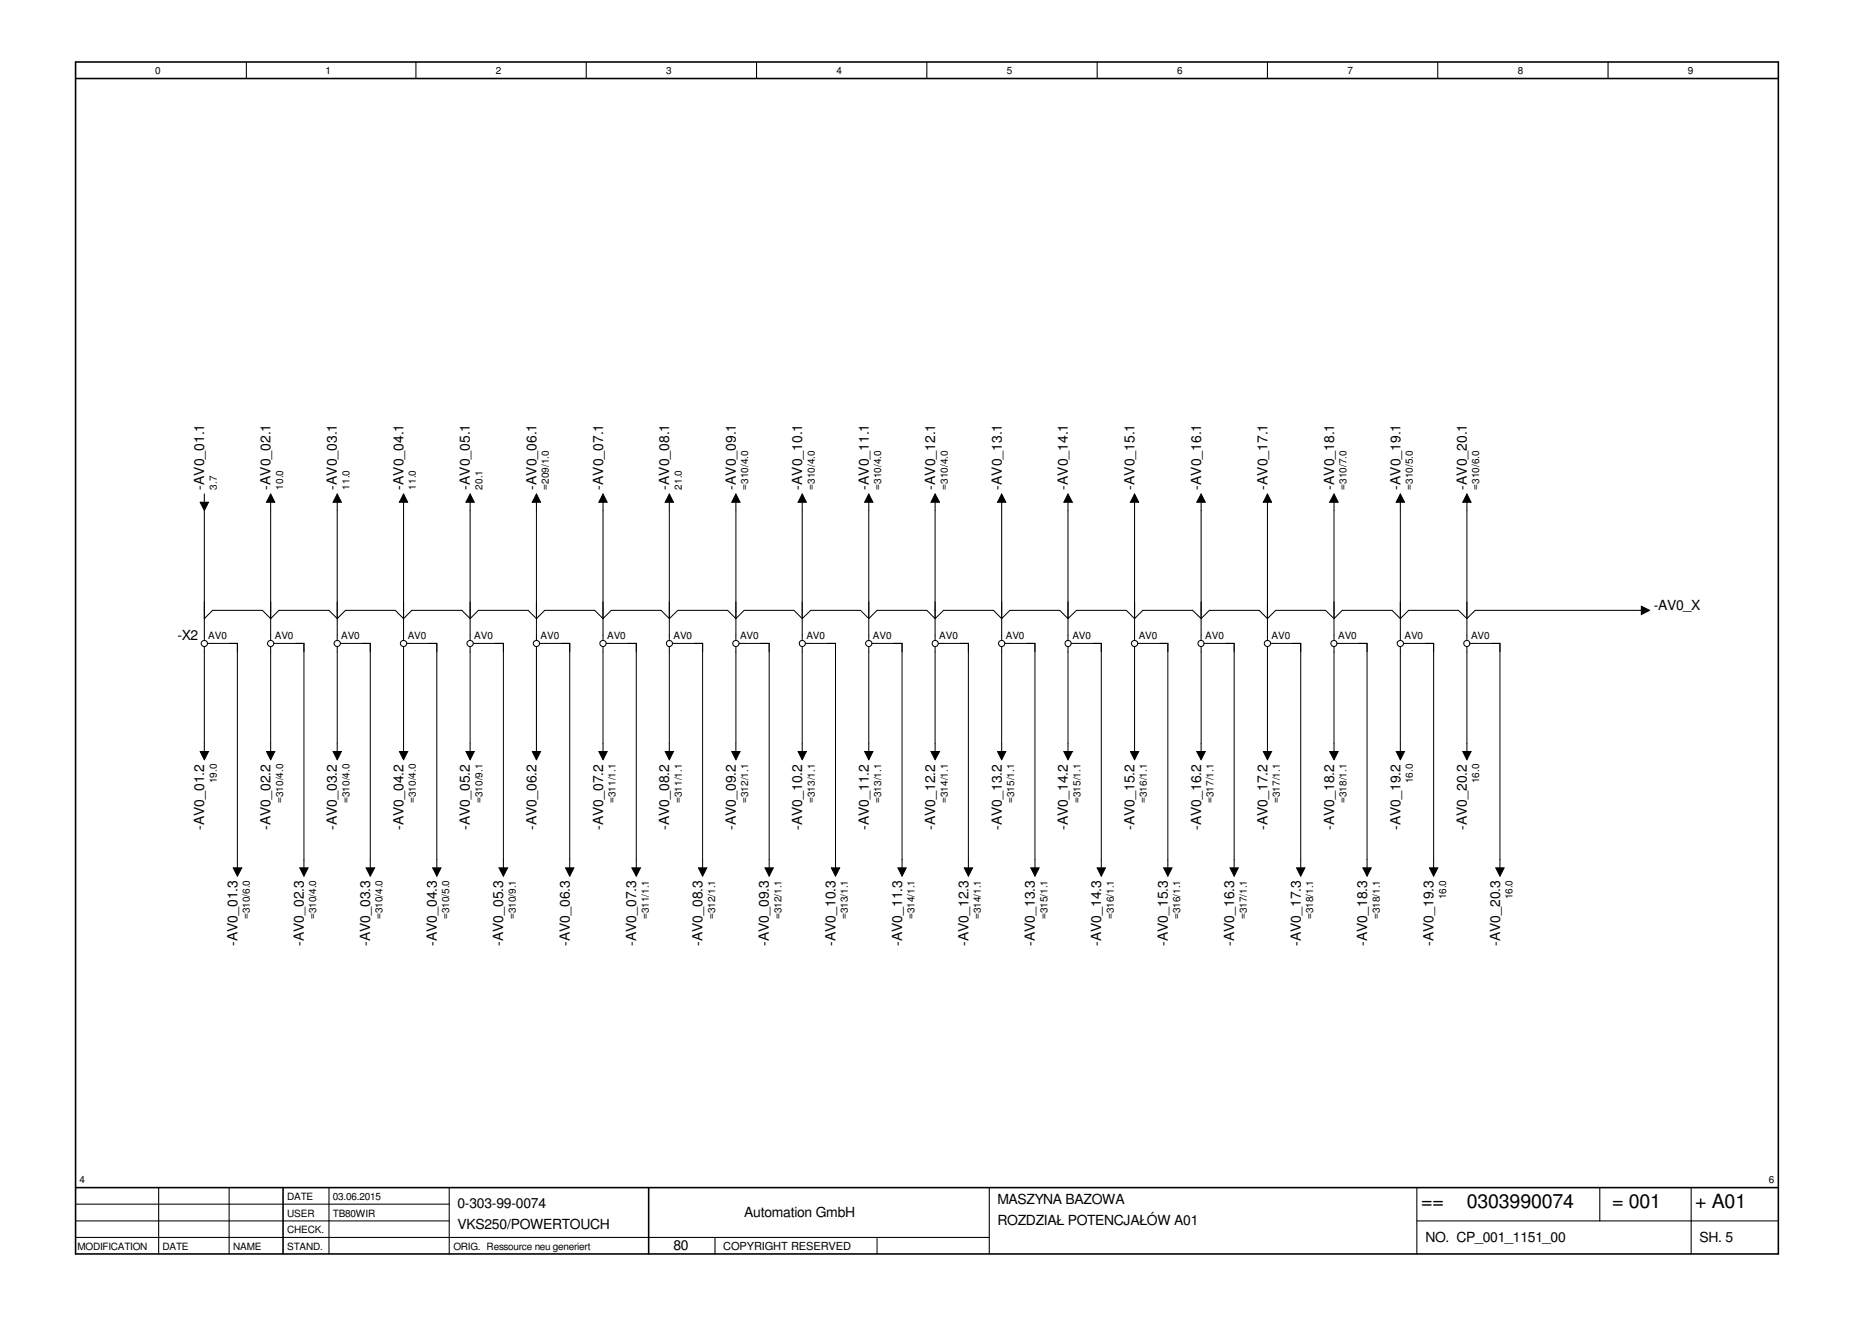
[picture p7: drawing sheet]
<svg xmlns="http://www.w3.org/2000/svg" width="297mm" height="211mm" viewBox="0 0 297 211" stroke-linecap="round" stroke-linejoin="round" font-family="sans-serif">
<defs><g id="words">
<g font-size="3.1">
<text x="226.6" y="192.9">==</text>
<text x="233.9" y="192.6">0303990074</text>
<text x="257" y="192.9">= 001</text>
<text x="270.3" y="192.9">+ A01</text>
</g>
<g font-size="2.2">
<text x="32.5" y="78.1" transform="rotate(-90 32.5 78.1)">-AV0_01.1</text>
<text x="43.2" y="78.1" transform="rotate(-90 43.2 78.1)">-AV0_02.1</text>
<text x="53.7" y="78.1" transform="rotate(-90 53.7 78.1)">-AV0_03.1</text>
<text x="64.3" y="78.1" transform="rotate(-90 64.3 78.1)">-AV0_04.1</text>
<text x="74.9" y="78.1" transform="rotate(-90 74.9 78.1)">-AV0_05.1</text>
<text x="85.5" y="78.1" transform="rotate(-90 85.5 78.1)">-AV0_06.1</text>
<text x="96.1" y="78.1" transform="rotate(-90 96.1 78.1)">-AV0_07.1</text>
<text x="106.7" y="78.1" transform="rotate(-90 106.7 78.1)">-AV0_08.1</text>
<text x="117.3" y="78.1" transform="rotate(-90 117.3 78.1)">-AV0_09.1</text>
<text x="127.9" y="78.1" transform="rotate(-90 127.9 78.1)">-AV0_10.1</text>
<text x="138.5" y="78.1" transform="rotate(-90 138.5 78.1)">-AV0_11.1</text>
<text x="149.1" y="78.1" transform="rotate(-90 149.1 78.1)">-AV0_12.1</text>
<text x="159.7" y="78.1" transform="rotate(-90 159.7 78.1)">-AV0_13.1</text>
<text x="170.3" y="78.1" transform="rotate(-90 170.3 78.1)">-AV0_14.1</text>
<text x="180.9" y="78.1" transform="rotate(-90 180.9 78.1)">-AV0_15.1</text>
<text x="191.5" y="78.1" transform="rotate(-90 191.5 78.1)">-AV0_16.1</text>
<text x="202.1" y="78.1" transform="rotate(-90 202.1 78.1)">-AV0_17.1</text>
<text x="212.7" y="78.1" transform="rotate(-90 212.7 78.1)">-AV0_18.1</text>
<text x="223.3" y="78.1" transform="rotate(-90 223.3 78.1)">-AV0_19.1</text>
<text x="233.9" y="78.1" transform="rotate(-90 233.9 78.1)">-AV0_20.1</text>
<text x="263.7" y="97.3">-AV0_X</text>
<text x="28.3" y="102.1">-X2</text>
<text x="32.5" y="132.3" transform="rotate(-90 32.5 132.3)">-AV0_01.2</text>
<text x="43.2" y="132.3" transform="rotate(-90 43.2 132.3)">-AV0_02.2</text>
<text x="53.7" y="132.3" transform="rotate(-90 53.7 132.3)">-AV0_03.2</text>
<text x="64.3" y="132.3" transform="rotate(-90 64.3 132.3)">-AV0_04.2</text>
<text x="74.9" y="132.3" transform="rotate(-90 74.9 132.3)">-AV0_05.2</text>
<text x="85.5" y="132.3" transform="rotate(-90 85.5 132.3)">-AV0_06.2</text>
<text x="96.1" y="132.3" transform="rotate(-90 96.1 132.3)">-AV0_07.2</text>
<text x="106.7" y="132.3" transform="rotate(-90 106.7 132.3)">-AV0_08.2</text>
<text x="117.3" y="132.3" transform="rotate(-90 117.3 132.3)">-AV0_09.2</text>
<text x="127.9" y="132.3" transform="rotate(-90 127.9 132.3)">-AV0_10.2</text>
<text x="138.5" y="132.3" transform="rotate(-90 138.5 132.3)">-AV0_11.2</text>
<text x="149.1" y="132.3" transform="rotate(-90 149.1 132.3)">-AV0_12.2</text>
<text x="159.7" y="132.3" transform="rotate(-90 159.7 132.3)">-AV0_13.2</text>
<text x="170.3" y="132.3" transform="rotate(-90 170.3 132.3)">-AV0_14.2</text>
<text x="180.9" y="132.3" transform="rotate(-90 180.9 132.3)">-AV0_15.2</text>
<text x="191.5" y="132.3" transform="rotate(-90 191.5 132.3)">-AV0_16.2</text>
<text x="202.1" y="132.3" transform="rotate(-90 202.1 132.3)">-AV0_17.2</text>
<text x="212.7" y="132.3" transform="rotate(-90 212.7 132.3)">-AV0_18.2</text>
<text x="223.3" y="132.3" transform="rotate(-90 223.3 132.3)">-AV0_19.2</text>
<text x="233.9" y="132.3" transform="rotate(-90 233.9 132.3)">-AV0_20.2</text>
<text x="37.8" y="150.8" transform="rotate(-90 37.8 150.8)">-AV0_01.3</text>
<text x="48.5" y="150.8" transform="rotate(-90 48.5 150.8)">-AV0_02.3</text>
<text x="59" y="150.8" transform="rotate(-90 59 150.8)">-AV0_03.3</text>
<text x="69.6" y="150.8" transform="rotate(-90 69.6 150.8)">-AV0_04.3</text>
<text x="80.2" y="150.8" transform="rotate(-90 80.2 150.8)">-AV0_05.3</text>
<text x="90.8" y="150.8" transform="rotate(-90 90.8 150.8)">-AV0_06.3</text>
<text x="101.4" y="150.8" transform="rotate(-90 101.4 150.8)">-AV0_07.3</text>
<text x="112" y="150.8" transform="rotate(-90 112 150.8)">-AV0_08.3</text>
<text x="122.6" y="150.8" transform="rotate(-90 122.6 150.8)">-AV0_09.3</text>
<text x="133.2" y="150.8" transform="rotate(-90 133.2 150.8)">-AV0_10.3</text>
<text x="143.8" y="150.8" transform="rotate(-90 143.8 150.8)">-AV0_11.3</text>
<text x="154.4" y="150.8" transform="rotate(-90 154.4 150.8)">-AV0_12.3</text>
<text x="165" y="150.8" transform="rotate(-90 165 150.8)">-AV0_13.3</text>
<text x="175.6" y="150.8" transform="rotate(-90 175.6 150.8)">-AV0_14.3</text>
<text x="186.2" y="150.8" transform="rotate(-90 186.2 150.8)">-AV0_15.3</text>
<text x="196.8" y="150.8" transform="rotate(-90 196.8 150.8)">-AV0_16.3</text>
<text x="207.4" y="150.8" transform="rotate(-90 207.4 150.8)">-AV0_17.3</text>
<text x="218" y="150.8" transform="rotate(-90 218 150.8)">-AV0_18.3</text>
<text x="228.6" y="150.8" transform="rotate(-90 228.6 150.8)">-AV0_19.3</text>
<text x="239.2" y="150.8" transform="rotate(-90 239.2 150.8)">-AV0_20.3</text>
<text x="159" y="192">MASZYNA BAZOWA</text>
<text x="72.9" y="192.6">0-303-99-0074</text>
<text x="72.9" y="195.9">VKS250/POWERTOUCH</text>
<text x="118.6" y="194.1">Automation GmbH</text>
<text x="159" y="195.3">ROZDZIAŁ POTENCJAŁÓW A01</text>
<text x="227.3" y="197.9">NO. CP_001_1151_00</text>
<text x="271" y="197.9">SH. 5</text>
<text x="107.4" y="199.3">80</text>
</g>
<text font-size="1.8" x="115.3" y="199.3">COPYRIGHT RESERVED</text>
<g font-size="1.6">
<text x="24.8" y="11.9">0</text>
<text x="51.9" y="11.9">1</text>
<text x="79.1" y="11.9">2</text>
<text x="106.2" y="11.9">3</text>
<text x="133.4" y="11.9">4</text>
<text x="160.5" y="11.9">5</text>
<text x="187.7" y="11.9">6</text>
<text x="214.8" y="11.9">7</text>
<text x="242" y="11.9">8</text>
<text x="269.1" y="11.9">9</text>
<text x="34.6" y="78.1" transform="rotate(-90 34.6 78.1)">3.7</text>
<text x="45.1" y="78.1" transform="rotate(-90 45.1 78.1)">10.0</text>
<text x="55.7" y="78.1" transform="rotate(-90 55.7 78.1)">11.0</text>
<text x="66.3" y="78.1" transform="rotate(-90 66.3 78.1)">11.0</text>
<text x="76.9" y="78.1" transform="rotate(-90 76.9 78.1)">20.1</text>
<text x="87.5" y="78.1" transform="rotate(-90 87.5 78.1)">=209/1.0</text>
<text x="108.7" y="78.1" transform="rotate(-90 108.7 78.1)">21.0</text>
<text x="119.3" y="78.1" transform="rotate(-90 119.3 78.1)">=310/4.0</text>
<text x="129.9" y="78.1" transform="rotate(-90 129.9 78.1)">=310/4.0</text>
<text x="140.5" y="78.1" transform="rotate(-90 140.5 78.1)">=310/4.0</text>
<text x="151.1" y="78.1" transform="rotate(-90 151.1 78.1)">=310/4.0</text>
<text x="214.7" y="78.1" transform="rotate(-90 214.7 78.1)">=310/7.0</text>
<text x="225.2" y="78.1" transform="rotate(-90 225.2 78.1)">=310/5.0</text>
<text x="235.9" y="78.1" transform="rotate(-90 235.9 78.1)">=310/6.0</text>
<text x="33.2" y="101.9">AV0</text>
<text x="43.8" y="101.9">AV0</text>
<text x="54.4" y="101.9">AV0</text>
<text x="65" y="101.9">AV0</text>
<text x="75.6" y="101.9">AV0</text>
<text x="86.2" y="101.9">AV0</text>
<text x="96.8" y="101.9">AV0</text>
<text x="107.4" y="101.9">AV0</text>
<text x="118" y="101.9">AV0</text>
<text x="128.6" y="101.9">AV0</text>
<text x="139.2" y="101.9">AV0</text>
<text x="149.8" y="101.9">AV0</text>
<text x="160.4" y="101.9">AV0</text>
<text x="171" y="101.9">AV0</text>
<text x="181.6" y="101.9">AV0</text>
<text x="192.2" y="101.9">AV0</text>
<text x="202.7" y="101.9">AV0</text>
<text x="213.4" y="101.9">AV0</text>
<text x="223.9" y="101.9">AV0</text>
<text x="234.5" y="101.9">AV0</text>
<text x="34.6" y="124.9" transform="rotate(-90 34.6 124.9)">19.0</text>
<text x="225.2" y="124.9" transform="rotate(-90 225.2 124.9)">16.0</text>
<text x="235.9" y="124.9" transform="rotate(-90 235.9 124.9)">16.0</text>
<text x="45.1" y="128" transform="rotate(-90 45.1 128)">=310/4.0</text>
<text x="55.7" y="128" transform="rotate(-90 55.7 128)">=310/4.0</text>
<text x="66.3" y="128" transform="rotate(-90 66.3 128)">=310/4.0</text>
<text x="76.9" y="128" transform="rotate(-90 76.9 128)">=310/9.1</text>
<text x="98.1" y="128" transform="rotate(-90 98.1 128)">=311/1.1</text>
<text x="108.7" y="128" transform="rotate(-90 108.7 128)">=311/1.1</text>
<text x="119.3" y="128" transform="rotate(-90 119.3 128)">=312/1.1</text>
<text x="129.9" y="128" transform="rotate(-90 129.9 128)">=313/1.1</text>
<text x="140.5" y="128" transform="rotate(-90 140.5 128)">=313/1.1</text>
<text x="151.1" y="128" transform="rotate(-90 151.1 128)">=314/1.1</text>
<text x="161.7" y="128" transform="rotate(-90 161.7 128)">=315/1.1</text>
<text x="172.3" y="128" transform="rotate(-90 172.3 128)">=315/1.1</text>
<text x="182.9" y="128" transform="rotate(-90 182.9 128)">=316/1.1</text>
<text x="193.5" y="128" transform="rotate(-90 193.5 128)">=317/1.1</text>
<text x="204.1" y="128" transform="rotate(-90 204.1 128)">=317/1.1</text>
<text x="214.7" y="128" transform="rotate(-90 214.7 128)">=318/1.1</text>
<text x="230.6" y="143.4" transform="rotate(-90 230.6 143.4)">16.0</text>
<text x="241.2" y="143.4" transform="rotate(-90 241.2 143.4)">16.0</text>
<text x="39.8" y="146.5" transform="rotate(-90 39.8 146.5)">=310/6.0</text>
<text x="50.4" y="146.5" transform="rotate(-90 50.4 146.5)">=310/4.0</text>
<text x="61" y="146.5" transform="rotate(-90 61 146.5)">=310/4.0</text>
<text x="71.6" y="146.5" transform="rotate(-90 71.6 146.5)">=310/5.0</text>
<text x="82.2" y="146.5" transform="rotate(-90 82.2 146.5)">=310/9.1</text>
<text x="103.4" y="146.5" transform="rotate(-90 103.4 146.5)">=311/1.1</text>
<text x="114" y="146.5" transform="rotate(-90 114 146.5)">=312/1.1</text>
<text x="124.6" y="146.5" transform="rotate(-90 124.6 146.5)">=312/1.1</text>
<text x="135.2" y="146.5" transform="rotate(-90 135.2 146.5)">=313/1.1</text>
<text x="145.8" y="146.5" transform="rotate(-90 145.8 146.5)">=314/1.1</text>
<text x="156.4" y="146.5" transform="rotate(-90 156.4 146.5)">=314/1.1</text>
<text x="167" y="146.5" transform="rotate(-90 167 146.5)">=315/1.1</text>
<text x="177.6" y="146.5" transform="rotate(-90 177.6 146.5)">=316/1.1</text>
<text x="188.2" y="146.5" transform="rotate(-90 188.2 146.5)">=316/1.1</text>
<text x="198.8" y="146.5" transform="rotate(-90 198.8 146.5)">=317/1.1</text>
<text x="209.4" y="146.5" transform="rotate(-90 209.4 146.5)">=318/1.1</text>
<text x="220" y="146.5" transform="rotate(-90 220 146.5)">=318/1.1</text>
<text x="12.7" y="188.6">4</text>
<text x="45.8" y="191.3">DATE</text>
<text x="53.1" y="191.3">03.06.2015</text>
<text x="282" y="188.6">6</text>
<text x="45.8" y="196.6">CHECK.</text>
<text x="45.8" y="194">USER</text>
<text x="53.1" y="194">TB80WIR</text>
<text x="12.4" y="199.3">MODIFICATION</text>
<text x="25.9" y="199.3">DATE</text>
<text x="37.2" y="199.3">NAME</text>
<text x="45.8" y="199.3">STAND.</text>
<text x="72.3" y="199.3">ORIG. Ressource neu generiert</text>
</g>
</g></defs>
<path d="M202.3 9.7l-190.4 190.4M11.9 156.8l61.8 43.3" fill="none" stroke="#fff" stroke-width=".16"/>
<path d="M12 9.9h271.5v190h-271.5zM12 12.5h271.5M12 189.3h271.5M45.1 189.3v10.6M103.4 189.3v10.6" fill="none" stroke="#000" stroke-width=".25"/>
<g fill="none" stroke="#000" stroke-width=".17">
<path d="M39.3 9.9v2.6M66.3 9.9v2.6M93.5 9.9v2.6M120.6 9.9v2.6M147.8 9.9v2.6M174.9 9.9v2.6M202.1 9.9v2.6M229.2 9.9v2.6M256.4 9.9v2.6M32.6 78.8v1.3M43.2 78.8l.6 1.3h-1.3zM53.8 78.8l.6 1.3h-1.3z"/>
<path d="M64.3 78.8l.7 1.3h-1.3zM75 78.8l.6 1.3h-1.3zM85.5 78.8l.7 1.3h-1.3zM96.1 78.8l.7 1.3h-1.3zM106.7 78.8l.7 1.3h-1.3zM117.3 78.8l.7 1.3h-1.3zM127.9 78.8l.7 1.3h-1.4zM138.5 78.8l.7 1.3h-1.3zM149.1 78.8l.7 1.3h-1.4zM159.7 78.8l.7 1.3h-1.4zM170.3 78.8l.7 1.3h-1.4zM180.9 78.8l.7 1.3h-1.4z"/>
<path d="M191.5 78.8l.7 1.3h-1.4zM202.1 78.8l.6 1.3h-1.3zM212.7 78.8l.7 1.3h-1.4zM223.3 78.8l.6 1.3h-1.3zM233.9 78.8l.6 1.3h-1.3zM31.9 80.1h1.3l-.6 1.3zM32.6 81.4v20.7M43.2 80.1v22M53.8 80.1v22M64.3 80.1v22M75 80.1v22M84.2 97.3h-7.9l-1.3 1.3-1.4-1.3h-7.9l-1.4 1.3-1.3-1.3h-7.9l-1.3 1.3-1.3-1.3h-8l-1.3 1.3-1.4-1.3h-7.9l-1.3 1.3"/>
<path d="M85.5 80.1v1.3M86.8 97.3h8l1.3 1.3 1.4-1.3h7.9M96.1 80.1v22M106.7 80.1v1.3M108.1 97.3h7.9M117.3 80.1v1.3M118.6 97.3h8M127.9 80.1v1.3M129.3 97.3h7.9M138.5 80.1v1.3M139.8 97.3h8M149.1 80.1v1.3"/>
<path d="M150.5 97.3h7.9l1.3 1.3 1.3-1.3h8l1.3 1.3 1.3-1.3h8l1.3 1.3 1.3-1.3h8l1.3 1.3 1.3-1.3h8l1.3 1.3 1.3-1.3h7.9M159.7 80.1v22M170.3 80.1v22M180.9 80.1v22M191.5 80.1v22M202.1 80.1v22M212.7 80.1v1.3M214 97.3h8M223.3 80.1v1.3M224.6 97.3h7.9M233.9 80.1v1.3M235.2 97.3h26.5"/>
<path d="M261.7 96.7l1.3 .6-1.3 .7zM31.9 119.8h1.3l-.6 1.3zM32.6 103.1v16.7M33.1 102.6h.8M42.5 119.8h1.3l-.6 1.3zM43.2 103.1v.8M43.2 118.5v1.3M43.7 102.6h.8M53.1 119.8h1.3l-.6 1.3zM53.8 103.1v.8M53.8 118.5v1.3M54.3 102.6h.8"/>
<path d="M63.7 119.8h1.3l-.7 1.3zM64.3 118.5v1.3M64.3 103.1v.8M64.8 102.6h.9M74.3 119.8h1.3l-.6 1.3zM75 103.1v.8M75 118.5v1.3M75.5 102.6h.8M84.9 119.8h1.3l-.7 1.3zM85.5 101.3v.8M85.5 103.1v16.7M86 102.6h4.8v35.8"/>
<path d="M89.5 102.6h1.3v1.3M95.5 119.8h1.3l-.7 1.3zM96.1 118.5v1.3M96.1 103.1v.8M96.6 102.6h.9M106.1 119.8h1.3l-.7 1.3zM106.7 101.3v.8M106.7 103.1v.8M106.7 118.5v1.3M107.2 102.6h.9M116.7 119.8h1.3l-.7 1.3zM117.3 101.3v.8"/>
<path d="M117.3 103.1v.8M117.3 118.5v1.3M117.8 102.6h.8M127.2 119.8h1.4l-.7 1.3zM127.9 118.5v1.3M127.9 101.3v.8M127.9 103.1v.8M128.4 102.6h.9M137.9 119.8h1.3l-.7 1.3zM138.5 118.5v1.3M138.5 101.3v.8M138.5 103.1v.8"/>
<path d="M139 102.6h.8M148.4 119.8h1.4l-.7 1.3zM149.1 101.3v.8M149.1 103.1v.8M149.1 118.5v1.3M149.6 102.6h.9M159 119.8h1.4l-.7 1.3zM159.7 103.1v.8M159.7 118.5v1.3M160.2 102.6h.8M169.6 119.8h1.4l-.7 1.3zM170.3 118.5v1.3"/>
<path d="M170.3 103.1v.8M170.8 102.6h.8M180.2 119.8h1.4l-.7 1.3zM180.9 103.1v.8M180.9 118.5v1.3M181.4 102.6h.8M190.8 119.8h1.4l-.7 1.3zM191.5 103.1v.8M191.5 118.5v1.3M192 102.6h.8M201.4 119.8h1.3l-.6 1.3zM202.1 118.5v1.3"/>
<path d="M202.1 103.1v.8M202.6 102.6h.8M212 119.8h1.4l-.7 1.3zM212.7 101.3v.8M212.7 103.1v.8M212.7 118.5v1.3M213.2 102.6h.8M222.6 119.8h1.3l-.6 1.3zM223.3 101.3v.8M223.3 103.1v.8M223.3 118.5v1.3M223.8 102.6h.8"/>
<path d="M233.2 119.8h1.3l-.6 1.3zM233.9 101.3v.8M233.9 103.1v.8M233.9 118.5v1.3M234.3 102.6h.9M37.2 138.4h1.3l-.7 1.3zM37.8 137v1.4M47.8 138.4h1.3l-.6 1.3zM48.5 137v1.4M58.4 138.4h1.3l-.7 1.3zM59 137v1.4M69 138.4h1.3l-.7 1.3z"/>
<path d="M69.6 137v1.4M79.6 138.4h1.3l-.6 1.3zM80.3 137v1.4M90.2 138.4h1.3l-.7 1.3zM100.8 138.4h1.3l-.6 1.3zM101.5 137v1.4M111.4 138.4h1.3l-.7 1.3zM112 137v1.4M122 138.4h1.3l-.7 1.3zM122.6 137v1.4M132.6 138.4h1.3l-.7 1.3zM133.2 137v1.4"/>
<path d="M143.2 138.4h1.3l-.7 1.3zM143.8 137v1.4M153.7 138.4h1.4l-.7 1.3zM154.4 137v1.4M164.4 138.4h1.3l-.7 1.3zM165 137v1.4M174.9 138.4h1.3l-.6 1.3zM175.6 137v1.4M185.5 138.4h1.4l-.7 1.3zM186.2 137v1.4M196.1 138.4h1.3l-.6 1.3zM196.8 137v1.4"/>
<path d="M206.7 138.4h1.3l-.6 1.3zM207.4 137v1.4M217.3 138.4h1.3l-.6 1.3zM218 137v1.4M227.9 138.4h1.3l-.6 1.3zM228.6 137v1.4M238.5 138.4h1.3l-.6 1.3zM239.2 137v1.4M12 194.7h59.6M12 192h59.6M12.1 197.3h145.6M25.3 189.3v10.6"/>
<path d="M36.5 189.3v10.6M52.5 189.3v10.6M71.6 189.3v10.6M114 197.3v2.6M157.7 189.3v10.6M225.9 194.7h57.6M225.9 189.3v10.6M255.1 189.3v5.4M269.6 189.3v10.6"/>
<circle cx="32.6" cy="102.6" r=".49"/>
<circle cx="43.2" cy="102.6" r=".49"/>
<circle cx="53.8" cy="102.6" r=".49"/>
<circle cx="64.4" cy="102.6" r=".49"/>
<circle cx="75" cy="102.6" r=".49"/>
<circle cx="85.5" cy="102.6" r=".49"/>
<circle cx="96.2" cy="102.6" r=".49"/>
<circle cx="106.7" cy="102.6" r=".49"/>
<circle cx="117.3" cy="102.6" r=".49"/>
<circle cx="127.9" cy="102.6" r=".49"/>
<circle cx="138.5" cy="102.6" r=".49"/>
<circle cx="149.1" cy="102.6" r=".49"/>
<circle cx="159.7" cy="102.6" r=".49"/>
<circle cx="170.3" cy="102.6" r=".49"/>
<circle cx="180.9" cy="102.6" r=".49"/>
<circle cx="191.5" cy="102.6" r=".49"/>
<circle cx="202.1" cy="102.6" r=".49"/>
<circle cx="212.7" cy="102.6" r=".48"/>
<circle cx="223.3" cy="102.6" r=".49"/>
<circle cx="233.9" cy="102.6" r=".48"/>
</g>
<g fill="none" stroke="#000" stroke-width=".16">
<path d="M84.2 97.3l1.3 1.3 1.3-1.3M85.5 81.4v19.9M105.4 97.3l1.3 1.3 1.4-1.3M106.7 81.4v19.9M116 97.3l1.3 1.3 1.3-1.3M117.3 81.4v19.9M126.6 97.3l1.3 1.3 1.4-1.3M127.9 81.4v19.9M137.2 97.3l1.3 1.3 1.3-1.3M138.5 81.4v19.9M147.8 97.3l1.3 1.3 1.3-1.3M149.1 81.4v19.9"/>
<path d="M211.3 97.3l1.4 1.3 1.3-1.3M212.7 81.4v19.9M222 97.3l1.3 1.3 1.3-1.3M223.3 81.4v19.9M232.5 97.3l1.4 1.3 1.3-1.3M233.9 81.4v19.9M33.9 102.6h3.9v34.4M36.5 102.6h1.3v1.3M43.2 103.9v14.6M44.5 102.6h4v34.4M47.1 102.6h1.4v1.3M53.8 103.9v14.6"/>
<path d="M55.1 102.6h3.9v34.4M57.7 102.6h1.3v1.3M64.3 103.9v14.6M65.7 102.6h3.9v34.4M68.3 102.6h1.3v1.3M75 103.9v14.6M76.3 102.6h4v34.4M78.9 102.6h1.4v1.3M96.1 103.9v14.6M97.5 102.6h4v34.4M100.1 102.6h1.4v1.3M106.7 103.9v14.6"/>
<path d="M108.1 102.6h3.9v34.4M110.7 102.6h1.3v1.3M117.3 103.9v14.6M118.6 102.6h4v34.4M121.3 102.6h1.3v1.3M127.9 103.9v14.6M129.3 102.6h3.9v34.4M131.9 102.6h1.3v1.3M138.5 103.9v14.6M139.8 102.6h4v34.4M142.5 102.6h1.3v1.3M149.1 103.9v14.6"/>
<path d="M150.5 102.6h3.9v34.4M153.1 102.6h1.3v1.3M159.7 103.9v14.6M161 102.6h4v34.4M163.7 102.6h1.3v1.3M170.3 103.9v14.6M171.6 102.6h4v34.4M174.3 102.6h1.3v1.3M180.9 103.9v14.6M182.2 102.6h4v34.4M184.9 102.6h1.3v1.3M191.5 103.9v14.6"/>
<path d="M192.8 102.6h4v34.4M195.5 102.6h1.3v1.3M202.1 103.9v14.6M203.4 102.6h4v34.4M206.1 102.6h1.3v1.3M212.7 103.9v14.6M214 102.6h4v34.4M216.6 102.6h1.4v1.3M223.3 103.9v14.6M224.6 102.6h4v34.4M227.3 102.6h1.3v1.3M233.9 103.9v14.6"/>
<path d="M235.2 102.6h4v34.4M237.8 102.6h1.4v1.3M139.8 197.3v2.6"/>
</g>
<g fill="#000">
<path d="M43.2 78.8l.6 1.3h-1.3zM53.8 78.8l.6 1.3h-1.3zM64.3 78.8l.7 1.3h-1.3zM75 78.8l.6 1.3h-1.3zM85.5 78.8l.7 1.3h-1.3zM96.1 78.8l.7 1.3h-1.3zM106.7 78.8l.7 1.3h-1.3zM117.3 78.8l.7 1.3h-1.3zM127.9 78.8l.7 1.3h-1.4zM138.5 78.8l.7 1.3h-1.3zM149.1 78.8l.7 1.3h-1.4zM159.7 78.8l.7 1.3h-1.4z"/>
<path d="M170.3 78.8l.7 1.3h-1.4zM180.9 78.8l.7 1.3h-1.4zM191.5 78.8l.7 1.3h-1.4zM202.1 78.8l.6 1.3h-1.3zM212.7 78.8l.7 1.3h-1.4zM223.3 78.8l.6 1.3h-1.3zM233.9 78.8l.6 1.3h-1.3zM31.9 80.1h1.3l-.6 1.3zM261.7 96.7l1.3 .6-1.3 .7zM31.9 119.8h1.3l-.6 1.3zM37.2 138.4h1.3l-.7 1.3zM42.5 119.8h1.3l-.6 1.3z"/>
<path d="M47.8 138.4h1.3l-.6 1.3zM53.1 119.8h1.3l-.6 1.3zM58.4 138.4h1.3l-.7 1.3zM63.7 119.8h1.3l-.7 1.3zM69 138.4h1.3l-.7 1.3zM74.3 119.8h1.3l-.6 1.3zM79.6 138.4h1.3l-.6 1.3zM84.9 119.8h1.3l-.7 1.3zM90.2 138.4h1.3l-.7 1.3zM95.5 119.8h1.3l-.7 1.3zM100.8 138.4h1.3l-.6 1.3zM106.1 119.8h1.3l-.7 1.3z"/>
<path d="M111.4 138.4h1.3l-.7 1.3zM116.7 119.8h1.3l-.7 1.3zM122 138.4h1.3l-.7 1.3zM127.2 119.8h1.4l-.7 1.3zM132.6 138.4h1.3l-.7 1.3zM137.9 119.8h1.3l-.7 1.3zM143.2 138.4h1.3l-.7 1.3zM148.4 119.8h1.4l-.7 1.3zM153.7 138.4h1.4l-.7 1.3zM159 119.8h1.4l-.7 1.3zM164.4 138.4h1.3l-.7 1.3zM169.6 119.8h1.4l-.7 1.3z"/>
<path d="M174.9 138.4h1.3l-.6 1.3zM180.2 119.8h1.4l-.7 1.3zM185.5 138.4h1.4l-.7 1.3zM190.8 119.8h1.4l-.7 1.3zM196.1 138.4h1.3l-.6 1.3zM201.4 119.8h1.3l-.6 1.3zM206.7 138.4h1.3l-.6 1.3zM212 119.8h1.4l-.7 1.3zM217.3 138.4h1.3l-.6 1.3zM222.6 119.8h1.3l-.6 1.3zM227.9 138.4h1.3l-.6 1.3zM233.2 119.8h1.3l-.6 1.3z"/>
<path d="M238.5 138.4h1.3l-.6 1.3z"/>
</g>
<use href="#words"/>
</svg>
